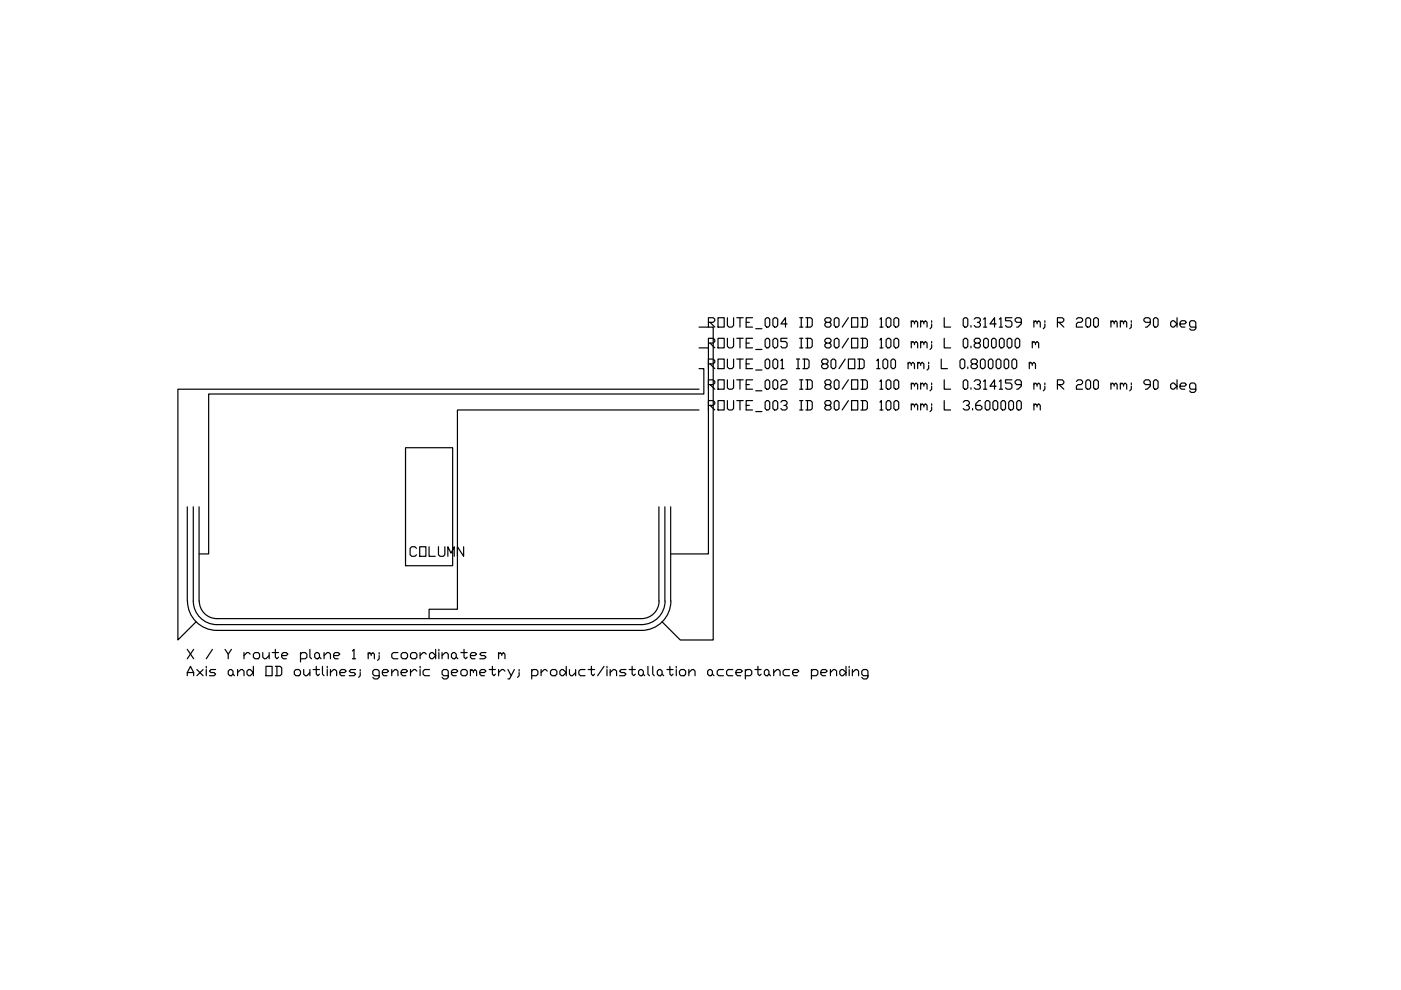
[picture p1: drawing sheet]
<svg xmlns="http://www.w3.org/2000/svg" width="297mm" height="210mm" viewBox="0 0 297 210" stroke-linecap="round" stroke-linejoin="round" font-family="sans-serif">
<defs><g id="words">
<text font-size="5.3" x="85.7" y="119.2">COLUMN</text>
</g></defs>
<!-- layer: BSA_OBSTACLE -->
<path d="M86 94.9h10v25h-10z" fill="none" stroke="#000" stroke-width=".25"/>
<!-- layer: BSA_PIPE_AXIS -->
<path d="M41 107.5v19.9a5 5 0 0 0 5 5M141 107.5v19.9a5 5 0 0 1-5 5M46 132.4h90" fill="none" stroke="#000" stroke-width=".25"/>
<!-- layer: BSA_PIPE_OUTLINE -->
<path d="M39.7 107.5v19.9M42.2 107.5v19.9M139.7 107.5v19.9a3.7 3.7 0 0 1-3.7 3.8M142.2 107.5v19.9M39.8 127.4a6.2 6.2 0 0 0 6.2 6.3M42.2 127.4a3.7 3.7 0 0 0 3.8 3.8M46 133.7h90M46 131.2h90M142.2 127.4a6.2 6.2 0 0 1-6.2 6.3" fill="none" stroke="#000" stroke-width=".25"/>
<!-- layer: BSA_LEADER -->
<path d="M148.2 78.2h1v5.3h-105v33.9h-2M148.2 73.8h2v43.6h-8M148.2 69.4h3v66.3h-7l-3.8-3.9M148.2 86.9h-51.2v42.3h-6v2M148.2 82.5h-110.5v53.2l3.9-3.9" fill="none" stroke="#000" stroke-width=".25"/>
<!-- layer: BSA_LABEL -->
<g fill="none" stroke="#000" stroke-width=".25">
<path d="M150.2 77.1h1l.4-.3v-.3l-.4-.4h-1v2.1M150.2 72.7h1l.4-.3v-.3l-.4-.4h-1v2.1M150.2 68.3h1l.4-.3v-.3l-.4-.3h-1v2M150.5 77.1l1.1 1.1M150.5 72.7l1.1 1.1M150.5 68.3l1.1 1.1M152.2 76.1h1.3v2.1h-1.3zM152.2 71.7h1.3v2.1h-1.3zM152.2 67.4h1.3v2h-1.3zM154.2 76.1v1.7l.4 .4h.6l.3-.4v-1.7M154.2 71.7v1.7l.4 .4h.6l.3-.4v-1.7M154.2 67.4v1.6l.4 .4h.6l.3-.4v-1.6"/>
<path d="M156.2 76.1h1.4M156.2 71.7h1.4M156.2 67.4h1.4M156.9 67.4v2M156.9 71.7v2.1M156.9 76.1v2.1M158.2 77.1h.7M158.2 72.7h.7M158.2 68.3h.7M159.6 76.1h-1.4v2.1h1.4M159.6 71.7h-1.4v2.1h1.4M159.6 67.4h-1.4v2h1.4"/>
<path d="M160.2 78.5h1.3M160.2 74.1h1.3M160.2 69.7h1.3M162.2 76.5l.4-.4h.3l.3 .4v1.3l-.3 .4h-.3l-.4-.4zM162.2 72.1l.4-.4h.3l.3 .4v1.3l-.3 .4h-.3l-.4-.4zM162.2 67.7l.4-.3h.3l.3 .3v1.3l-.3 .4h-.3l-.4-.4zM163.9 76.5l.3-.4h.3l.4 .4v1.3l-.4 .4h-.3l-.3-.4zM163.9 72.1l.3-.4h.3l.4 .4v1.3l-.4 .4h-.3l-.3-.4zM163.9 67.7l.3-.3h.3l.4 .3v1.3l-.4 .4h-.3l-.3-.4zM165.6 76.5l.3-.4v2.1M165.6 78.2h.6M166.9 71.7h-1.3v.7h.9l.4 .3v.7l-.4 .4h-.6l-.3-.4"/>
<path d="M166.9 68.7h-1.3l.9-1.3v2M168.9 76.1h.6M168.9 78.2h.6M169.2 76.1v2.1M169.5 71.7h.7M169.5 73.8h.7M169.5 67.4h.7M169.5 69.4h.7M169.9 67.4v2M169.9 71.7v2.1M170.2 76.1h1l.3 .4v1.3l-.3 .4h-1M170.6 76.1v2.1"/>
<path d="M170.9 71.7h1l.3 .4v1.3l-.3 .4h-1M170.9 67.4h1l.3 .3v1.3l-.3 .4h-1M171.2 67.4v2M171.2 71.7v2.1M174.5 77.1l-.3-.3v-.3l.3-.4h.7l.4 .4v.3l-.4 .3h-.7l-.3 .4v.3l.3 .4h.7l.4-.4v-.3l-.4-.4M175.2 72.7l-.3-.3v-.3l.3-.4h.7l.3 .4v.3l-.3 .3h-.7l-.3 .4v.3l.3 .4h.7l.3-.4v-.3l-.3-.4M175.2 68.3l-.3-.3v-.3l.3-.3h.7l.3 .3v.3l-.3 .3h-.7l-.3 .4v.3l.3 .4h.7l.3-.4v-.3l-.3-.4M176.2 76.5l.3-.4h.4l.3 .4v1.3l-.3 .4h-.4l-.3-.4zM176.9 72.1l.3-.4h.3l.4 .4v1.3l-.4 .4h-.3l-.3-.4zM176.9 67.7l.3-.3h.3l.4 .3v1.3l-.4 .4h-.3l-.3-.4zM179.2 76.1l-1.3 2.1M179.9 76.1h1.3v2.1h-1.3z"/>
<path d="M179.9 71.7l-1.3 2.1M179.9 67.4l-1.3 2M180.6 71.7h1.3v2.1h-1.3zM180.6 67.4h1.3v2h-1.3zM181.9 76.1h1l.3 .4v1.3l-.3 .4h-1M182.2 76.1v2.1M182.5 71.7h1.1l.3 .4v1.3l-.3 .4h-1.1M182.5 67.4h1.1l.3 .3v1.3l-.3 .4h-1.1M182.9 67.4v2M182.9 71.7v2.1M185.9 76.5l.3-.4v2.1M185.9 78.2h.7"/>
<path d="M186.6 72.1l.3-.4v2.1M186.6 67.7l.3-.3v2M186.6 73.8h.6M186.6 69.4h.6M187.2 76.5l.3-.4h.4l.3 .4v1.3l-.3 .4h-.4l-.3-.4zM187.9 72.1l.3-.4h.4l.3 .4v1.3l-.3 .4h-.4l-.3-.4zM187.9 67.7l.3-.3h.4l.3 .3v1.3l-.3 .4h-.4l-.3-.4zM188.9 76.5l.3-.4h.3l.4 .4v1.3l-.4 .4h-.3l-.3-.4zM189.5 72.1l.4-.4h.3l.3 .4v1.3l-.3 .4h-.3l-.4-.4zM189.5 67.7l.4-.3h.3l.3 .3v1.3l-.3 .4h-.3l-.4-.4zM192.5 77.1l.4-.3 .3 .3v.4M192.5 76.8v1.4"/>
<path d="M193.2 77.1l.3-.3 .4 .3v1.1M193.2 72.7l.3-.3 .4 .3v.4M193.2 68.3l.3-.3 .4 .3v.4M193.2 68v1.4M193.2 72.4v1.4M193.9 72.7l.3-.3 .4 .3v1.1M193.9 68.3l.3-.3 .4 .3v1.1M194.6 77.1l.3-.3 .3 .3v.4M194.6 76.8v1.4M195.2 77.1l.3-.3 .4 .3v1.1M195.2 72.7l.3-.3 .4 .3v.4M195.2 68.3l.3-.3 .4 .3v.4"/>
<path d="M195.2 68v1.4M195.2 72.4v1.4M195.9 72.7l.3-.3 .4 .3v1.1M195.9 68.3l.3-.3 .4 .3v1.1M196.9 77.5v.7l-.3 .3M196.9 76.8v.3M197.5 73.1v.7l-.3 .3M197.5 68.7v.7l-.3 .3M197.5 68v.3M197.5 72.4v.3M199.6 76.1v2.1h1.3M200.2 71.7v2.1h1.3"/>
<path d="M200.2 67.4v2h1.3M203.5 76.5l.4-.4h.3l.4 .4v1.3l-.4 .4h-.3l-.4-.4zM204.2 72.1l.4-.4h.3l.3 .4v1.3l-.3 .4h-.3l-.4-.4zM204.2 67.7l.4-.3h.3l.3 .3v1.3l-.3 .4h-.3l-.4-.4zM205.2 77.8v.4M205.9 69v.4M205.9 73.4v.4M206.2 77.1l-.3-.3v-.3l.3-.4h.7l.3 .4v.3l-.3 .3h-.7l-.3 .4v.3l.3 .4h.7l.3-.4v-.3l-.3-.4M206.5 67.7l.4-.3h.7l.3 .3v.3l-.3 .3h-.4M206.9 72.7l-.4-.3v-.3l.4-.4h.7l.3 .4v.3l-.3 .3h-.7l-.4 .4v.3l.4 .4h.7l.3-.4v-.3l-.3-.4M207.6 68.3l.3 .4v.3l-.3 .4h-.7l-.4-.4M207.9 76.5l.3-.4h.3l.4 .4v1.3l-.4 .4h-.3l-.3-.4z"/>
<path d="M208.5 72.1l.4-.4h.3l.3 .4v1.3l-.3 .4h-.3l-.4-.4zM208.5 67.7l.4-.3v2M208.5 69.4h.7M209.5 76.5l.4-.4h.3l.3 .4v1.3l-.3 .4h-.3l-.4-.4zM210.5 71.7h.4l.3 .4v1.3l-.3 .4h-.4l-.3-.4v-1.3zM211.2 76.5l.3-.4h.4l.3 .4v1.3l-.3 .4h-.4l-.3-.4zM211.2 68.7h-1.3l1-1.3v2M211.9 72.1l.3-.4h.4l.3 .4v1.3l-.3 .4h-.4l-.3-.4zM211.9 67.7l.3-.3v2M211.9 69.4h.7M213.2 76.1h.3l.4 .4v1.3l-.4 .4h-.3l-.3-.4v-1.3zM213.5 72.1l.4-.4h.3l.3 .4v1.3l-.3 .4h-.3l-.4-.4z"/>
<path d="M214.5 76.5l.4-.4h.3l.4 .4v1.3l-.4 .4h-.3l-.4-.4zM214.5 67.4h-1.3v.6h1l.3 .3v.7l-.3 .4h-.7l-.3-.4M215.2 72.1l.4-.4h.3l.3 .4v1.3l-.3 .4h-.3l-.4-.4zM216.5 68.3h-.9l-.4-.3v-.3l.4-.3h.6l.3 .3v1l-.6 .7h-.3M218.2 77.1l.3-.3 .4 .3v.4M218.2 76.8v1.4M218.9 77.1l.3-.3 .3 .3v1.1M218.9 72.7l.3-.3 .3 .3v.4M218.9 72.4v1.4M219.2 68.3l.3-.3 .4 .3v.4M219.2 68v1.4M219.5 72.7l.4-.3 .3 .3v1.1"/>
<path d="M219.9 68.3l.3-.3 .4 .3v1.1M221.5 68.7v.7l-.3 .3M221.5 68v.3M224.2 68.3h1l.4-.3v-.3l-.4-.3h-1v2M224.5 68.3l1.1 1.1M228.2 67.7l.4-.3h.6l.3 .3v.3l-.3 .3h-.6l-.4 .4v.7h1.3M230.2 67.7l.3-.3h.4l.3 .3v1.3l-.3 .4h-.4l-.3-.4zM231.9 67.7l.3-.3h.3l.4 .3v1.3l-.4 .4h-.3l-.3-.4zM235.5 68.3l.4-.3 .3 .3v.4M235.5 68v1.4M236.2 68.3l.4-.3 .3 .3v1.1M237.5 68.3l.4-.3 .3 .3v.4"/>
<path d="M237.5 68v1.4M238.2 68.3l.3-.3 .4 .3v1.1M239.9 68.7v.7l-.4 .3M239.9 68v.3M243.9 68.3h-1l-.4-.3v-.3l.4-.3h.6l.4 .3v1l-.7 .7h-.3M244.6 67.7l.3-.3h.3l.3 .3v1.3l-.3 .4h-.3l-.3-.4zM248.2 68.3l.3-.3h.4l.7 .7-.7 .7h-.4l-.3-.4zM249.6 67.4v2M250.2 68.7h1l.3-.4-.3-.3h-.7l-.3 .3v.7l.3 .4h.7M253.5 69.4h-1l-.3-.4v-.7l.3-.3h.7l.3 .3v1.4l-.3 .3h-.7l-.3-.3M150.2 86h1l.4-.4v-.3l-.4-.4h-1v2M150.2 81.5h1l.4-.3v-.3l-.4-.4h-1v2"/>
<path d="M150.5 86l1.1 .9M150.5 81.5l1.1 1M152.2 84.9h1.3v2h-1.3zM152.2 80.5h1.3v2h-1.3zM154.2 84.9v1.7l.4 .3h.6l.3-.3v-1.7M154.2 80.5v1.7l.4 .3h.6l.3-.3v-1.7M156.2 84.9h1.4M156.2 80.5h1.4M156.9 80.5v2M156.9 84.9v2M158.2 86h.7M158.2 81.5h.7"/>
<path d="M159.6 84.9h-1.4v2h1.4M159.6 80.5h-1.4v2h1.4M160.2 87.3h1.3M160.2 82.9h1.3M162.2 85.3l.4-.4h.3l.3 .4v1.3l-.3 .3h-.3l-.4-.3zM162.2 80.9l.4-.4h.3l.3 .4v1.3l-.3 .3h-.3l-.4-.3zM163.9 85.3l.3-.4h.3l.4 .4v1.3l-.4 .3h-.3l-.3-.3zM163.9 80.9l.3-.4h.3l.4 .4v1.3l-.4 .3h-.3l-.3-.3zM165.6 85.3l.3-.4h.6l.4 .4v.3l-.4 .4h-.3M165.6 80.9l.3-.4h.6l.4 .4v.3l-.4 .3h-.6l-.3 .4v.6h1.3M166.5 86l.4 .3v.3l-.4 .3h-.6l-.3-.3M169.5 84.9h.7"/>
<path d="M169.5 86.9h.7M169.5 80.5h.7M169.5 82.5h.7M169.9 80.5v2M169.9 84.9v2M170.9 84.9h1l.3 .4v1.3l-.3 .3h-1M170.9 80.5h1l.3 .4v1.3l-.3 .3h-1M171.2 80.5v2M171.2 84.9v2M175.2 86l-.3-.4v-.3l.3-.4h.7l.3 .4v.3l-.3 .4h-.7l-.3 .3v.3l.3 .3h.7l.3-.3v-.3l-.3-.3M175.2 81.5l-.3-.3v-.3l.3-.4h.7l.3 .4v.3l-.3 .3h-.7l-.3 .4v.3l.3 .3h.7l.3-.3v-.3l-.3-.4M176.9 85.3l.3-.4h.3l.4 .4v1.3l-.4 .3h-.3l-.3-.3z"/>
<path d="M176.9 80.9l.3-.4h.3l.4 .4v1.3l-.4 .3h-.3l-.3-.3zM179.9 84.9l-1.3 2M179.9 80.5l-1.3 2M180.6 84.9h1.3v2h-1.3zM180.6 80.5h1.3v2h-1.3zM182.5 84.9h1.1l.3 .4v1.3l-.3 .3h-1.1M182.5 80.5h1.1l.3 .4v1.3l-.3 .3h-1.1M182.9 80.5v2M182.9 84.9v2M186.6 85.3l.3-.4v2M186.6 80.9l.3-.4v2M186.6 86.9h.6"/>
<path d="M186.6 82.5h.6M187.9 85.3l.3-.4h.4l.3 .4v1.3l-.3 .3h-.4l-.3-.3zM187.9 80.9l.3-.4h.4l.3 .4v1.3l-.3 .3h-.4l-.3-.3zM189.5 85.3l.4-.4h.3l.3 .4v1.3l-.3 .3h-.3l-.4-.3zM189.5 80.9l.4-.4h.3l.3 .4v1.3l-.3 .3h-.3l-.4-.3zM193.2 86l.3-.4 .4 .4v.3M193.2 81.5l.3-.3 .4 .3v.4M193.2 81.2v1.3M193.2 85.6v1.3M193.9 86l.3-.4 .4 .4v.9M193.9 81.5l.3-.3 .4 .3v1M195.2 86l.3-.4 .4 .4v.3"/>
<path d="M195.2 81.5l.3-.3 .4 .3v.4M195.2 81.2v1.3M195.2 85.6v1.3M195.9 86l.3-.4 .4 .4v.9M195.9 81.5l.3-.3 .4 .3v1M197.5 86.3v.6l-.3 .4M197.5 81.9v.6l-.3 .4M197.5 81.2v.3M197.5 85.6v.4M200.2 84.9v2h1.3M200.2 80.5v2h1.3M204.2 85.3l.4-.4h.6l.3 .4v.3l-.3 .4h-.3"/>
<path d="M204.2 80.9l.4-.4h.3l.3 .4v1.3l-.3 .3h-.3l-.4-.3zM205.2 86l.3 .3v.3l-.3 .3h-.6l-.4-.3M205.9 82.2v.3M206.2 86.6v.3M206.5 80.9l.4-.4h.7l.3 .4v.3l-.3 .3h-.4M207.6 81.5l.3 .4v.3l-.3 .3h-.7l-.4-.3M207.9 84.9h-.3l-.7 .7v1l.3 .3h.7l.3-.3v-.3l-.3-.3h-1M208.5 80.9l.4-.4v2M208.5 82.5h.7M208.9 85.3l.3-.4h.3l.4 .4v1.3l-.4 .3h-.3l-.3-.3zM210.5 85.3l.4-.4h.3l.3 .4v1.3l-.3 .3h-.3l-.4-.3zM211.2 81.9h-1.3l1-1.4v2"/>
<path d="M211.9 80.9l.3-.4v2M211.9 82.5h.7M212.2 85.3l.4-.4h.3l.3 .4v1.3l-.3 .3h-.3l-.4-.3zM213.9 85.3l.3-.4h.3l.4 .4v1.3l-.4 .3h-.3l-.3-.3zM214.5 80.5h-1.3v.7h1l.3 .3v.7l-.3 .3h-.7l-.3-.3M215.9 84.9h.3l.3 .4v1.3l-.3 .3h-.3l-.3-.3v-1.3zM216.5 81.5h-.9l-.4-.3v-.3l.4-.4h.6l.3 .4v1l-.6 .6h-.3M219.2 86l.3-.4 .4 .4v.3M219.2 81.5l.3-.3 .4 .3v.4M219.2 81.2v1.3M219.2 85.6v1.3M219.9 86l.3-.4 .4 .4v.9"/>
<path d="M219.9 81.5l.3-.3 .4 .3v1M221.5 81.9v.6l-.3 .4M221.5 81.2v.3M224.2 81.5h1l.4-.3v-.3l-.4-.4h-1v2M224.5 81.5l1.1 1M228.2 80.9l.4-.4h.6l.3 .4v.3l-.3 .3h-.6l-.4 .4v.6h1.3M230.2 80.9l.3-.4h.4l.3 .4v1.3l-.3 .3h-.4l-.3-.3zM231.9 80.9l.3-.4h.3l.4 .4v1.3l-.4 .3h-.3l-.3-.3zM235.5 81.5l.4-.3 .3 .3v.4M235.5 81.2v1.3M236.2 81.5l.4-.3 .3 .3v1M237.5 81.5l.4-.3 .3 .3v.4"/>
<path d="M237.5 81.2v1.3M238.2 81.5l.3-.3 .4 .3v1M239.9 81.9v.6l-.4 .4M239.9 81.2v.3M243.9 81.5h-1l-.4-.3v-.3l.4-.4h.6l.4 .4v1l-.7 .6h-.3M244.9 80.5h.3l.3 .4v1.3l-.3 .3h-.3l-.3-.3v-1.3zM248.2 81.5l.3-.3h.4l.7 .7-.7 .6h-.4l-.3-.3zM249.6 80.5v2M250.2 81.9h1l.3-.4-.3-.3h-.7l-.3 .3v.7l.3 .3h.7M253.5 82.5h-1l-.3-.3v-.7l.3-.3h.7l.3 .3v1.4l-.3 .3h-.7l-.3-.3M39.7 137.7l1.4 2M41.1 137.7l-1.4 2"/>
<path d="M45 137.7l-1.3 2M47.7 137.7l.7 1v1M49.1 137.7l-.7 1M51.7 138.4v1.3M53 138.7l-.3-.3h-.3l-.7 .6M53.7 138.7l.4-.3h.6l.3 .3v.6l-.3 .4h-.6l-.4-.4zM55.7 138.4v.9l.3 .4h.4l.7-.7M57.1 138.4v1.3M57.7 138.4h1.4M58.4 137.7v1.6l.3 .4 .4-.4M59.7 139h1l.3-.3-.3-.3h-.6l-.4 .3v.6l.4 .4h.6M63.7 138.7l.4-.3h.6l.4 .3v.6l-.4 .4h-1"/>
<path d="M63.7 138.4v1.9M65.7 137.7v1.6l.3 .4M66.7 138.7l.4-.3h.3l.3 .3v.6l-.3 .4h-.3l-.4-.4zM67.7 139.3l.4 .4M68.7 139l.7-.6h.3l.4 .3v1M68.7 138.4v1.3M70.7 139h1l.4-.3-.4-.3h-.7l-.3 .3v.6l.3 .4h.7M74.7 138l.4-.3v2M74.7 139.7h.7M78.1 138.7l.3-.3 .3 .3v.3M78.1 138.4v1.3M78.7 138.7l.3-.3 .4 .3v1"/>
<path d="M80.4 139v.7l-.3 .3M80.4 138.4v.3M84.4 138.4h-1l-.3 .3v.6l.3 .4h1M85 138.7l.4-.3h.7l.3 .3v.6l-.3 .4h-.7l-.4-.4zM87 138.7l.4-.3h.7l.3 .3v.6l-.3 .4h-.7l-.4-.4zM89.1 138.4v1.3M90.4 138.7l-.4-.3h-.3l-.6 .6M91.1 138.7l.3-.3h.3l.7 .6-.7 .7h-.3l-.3-.4zM92.4 137.7v2M93 137.7v.3M93 138.4v1.3M93.7 139l.7-.6h.3l.3 .3v1"/>
<path d="M93.7 138.4v1.3M95.7 138.7l.4-.3h.3l.3 .3v.6l-.3 .4h-.3l-.4-.4zM96.7 139.3l.4 .4M97.7 138.4h1.4M98.4 137.7v1.6l.3 .4 .4-.4M99.7 139h1l.3-.3-.3-.3h-.7l-.3 .3v.6l.3 .4h.7M103 138.4h-.9l-.4 .3 .4 .3h.6l.3 .3-.3 .4h-1M105.7 138.7l.3-.3 .4 .3v.3M105.7 138.4v1.3M106.4 138.7l.3-.3 .4 .3v1M39.7 143.3v-.7l.7-1.3 .7 1.3v.7M39.7 142.6h1.4"/>
<path d="M41.7 142l1.4 1.3M43.1 142l-1.4 1.3M43.7 141.3v.3M43.7 142v1.3M45.7 142h-1l-.3 .3 .3 .3h.7l.3 .3-.3 .4h-1M48.4 142.3l.3-.3h.4l.3 .3v.6l-.3 .4h-.4l-.3-.4zM49.4 142.9l.3 .4M50.4 142.6l.7-.6h.3l.3 .3v1M50.4 142v1.3M52.4 142.3l.3-.3h.3l.7 .6-.7 .7h-.3l-.3-.4zM53.7 141.3v2M56.4 141.3h1.3v2h-1.3z"/>
<path d="M58.4 141.3h1l.3 .3v1.3l-.3 .4h-1M58.7 141.3v2M62.4 142.3l.3-.3h.7l.3 .3v.6l-.3 .4h-.7l-.3-.4zM64.4 142v.9l.3 .4h.4l.6-.7M65.7 142v1.3M66.4 142h1.3M67.1 141.3v1.6l.3 .4 .3-.4M68.4 141.3v1.6l.3 .4M69.4 141.3v.3M69.4 142v1.3M70.1 142.6l.6-.6h.3l.4 .3v1M70.1 142v1.3"/>
<path d="M72.1 142.6h1l.3-.3-.3-.3h-.7l-.3 .3v.6l.3 .4h.7M75.4 142h-1l-.4 .3 .4 .3h.7l.3 .3-.3 .4h-1.1M76.4 142.6v.7l-.4 .3M76.4 142v.3M80.4 143.3h-1l-.4-.4v-.6l.4-.3h.7l.3 .3v1.3l-.3 .3h-.7l-.4-.3M81.1 142.6h.9l.4-.3-.4-.3h-.6l-.3 .3v.6l.3 .4h.6M83.1 142.6l.6-.6h.3l.4 .3v1M83.1 142v1.3M85 142.6h1.1l.3-.3-.3-.3h-.7l-.4 .3v.6l.4 .4h.7M87 142v1.3M88.4 142.3l-.3-.3h-.4l-.7 .6M89.1 141.3v.3"/>
<path d="M89.1 142v1.3M91.1 142h-1.1l-.3 .3v.6l.3 .4h1.1M95 143.3h-.9l-.4-.4v-.6l.4-.3h.6l.3 .3v1.3l-.3 .3h-.6l-.4-.3M95.7 142.6h1l.4-.3-.4-.3h-.6l-.4 .3v.6l.4 .4h.6M97.7 142.3l.3-.3h.7l.4 .3v.6l-.4 .4h-.7l-.3-.4zM99.7 142.3l.3-.3 .4 .3v.3M99.7 142v1.3M100.4 142.3l.3-.3 .3 .3v1M101.7 142.6h1l.3-.3-.3-.3h-.6l-.4 .3v.6l.4 .4h.6M103.7 142h1.3M104.4 141.3v1.6l.3 .4 .3-.4M105.7 142v1.3"/>
<path d="M107.1 142.3l-.4-.3h-.3l-.7 .6M107.7 142l.7 1.3M109.1 142l-1.1 1.9h-.3M110.1 142.6v.7l-.4 .3M110.1 142v.3M112.7 142.3l.3-.3h.7l.3 .3v.6l-.3 .4h-1M112.7 142v1.9M114.7 142v1.3M116 142.3l-.3-.3h-.3l-.7 .6M116.7 142.3l.4-.3h.6l.4 .3v.6l-.4 .4h-.6l-.4-.4zM118.7 142.3l.3-.3h.4l.7 .6-.7 .7h-.4l-.3-.4zM120.1 141.3v2"/>
<path d="M120.7 142v.9l.3 .4h.4l.6-.7M122 142v1.3M124 142h-.9l-.4 .3v.6l.4 .4h.9M124.7 142h1.4M125.4 141.3v1.6l.3 .4 .4-.4M128.1 141.3l-1.4 2M128.7 141.3v.3M128.7 142v1.3M129.4 142.6l.6-.6h.4l.3 .3v1M129.4 142v1.3M132.7 142h-1l-.3 .3 .3 .3h.7l.3 .3-.3 .4h-1M133.4 142h1.3"/>
<path d="M134 141.3v1.6l.4 .4 .3-.4M135.4 142.3l.3-.3h.4l.3 .3v.6l-.3 .4h-.4l-.3-.4zM136.4 142.9l.3 .4M137.4 141.3v1.6l.3 .4M138.4 141.3v1.6l.3 .4M139.4 142.3l.3-.3h.3l.4 .3v.6l-.4 .4h-.3l-.3-.4zM140.4 142.9l.3 .4M141.4 142h1.3M142 141.3v1.6l.4 .4 .3-.4M143.4 141.3v.3M143.4 142v1.3M144.1 142.3l.3-.3h.6l.4 .3v.6l-.4 .4h-.6l-.3-.4z"/>
<path d="M146 142.6l.7-.6h.4l.3 .3v1M146 142v1.3M150 142.3l.4-.3h.3l.3 .3v.6l-.3 .4h-.3l-.4-.4zM151 142.9l.4 .4M153.4 142h-1l-.3 .3v.6l.3 .4h1M155.4 142h-1l-.3 .3v.6l.3 .4h1M156 142.6h1.1l.3-.3-.3-.3h-.7l-.4 .3v.6l.4 .4h.7M158 142.3l.4-.3h.6l.4 .3v.6l-.4 .4h-1M158 142v1.9M160.1 142h1.3M160.7 141.3v1.6l.3 .4 .4-.4M162.1 142.3l.3-.3h.3l.3 .3v.6l-.3 .4h-.3l-.3-.4z"/>
<path d="M163 142.9l.4 .4M164 142.6l.7-.6h.4l.3 .3v1M164 142v1.3M167.4 142h-1l-.4 .3v.6l.4 .4h1M168.1 142.6h.9l.4-.3-.4-.3h-.6l-.3 .3v.6l.3 .4h.6M172 142.3l.4-.3h.7l.3 .3v.6l-.3 .4h-1.1M172 142v1.9M174 142.6h1l.4-.3-.4-.3h-.6l-.4 .3v.6l.4 .4h.6M176.1 142.6l.6-.6h.3l.4 .3v1M176.1 142v1.3M178.1 142.3l.3-.3h.3l.7 .6-.7 .7h-.3l-.3-.4zM179.4 141.3v2"/>
<path d="M180 141.3v.3M180 142v1.3M180.7 142.6l.7-.6h.3l.3 .3v1M180.7 142v1.3M184 143.3h-1l-.3-.4v-.6l.3-.3h.7l.3 .3v1.3l-.3 .3h-.7l-.3-.3"/>
</g>
<use href="#words"/>
</svg>
